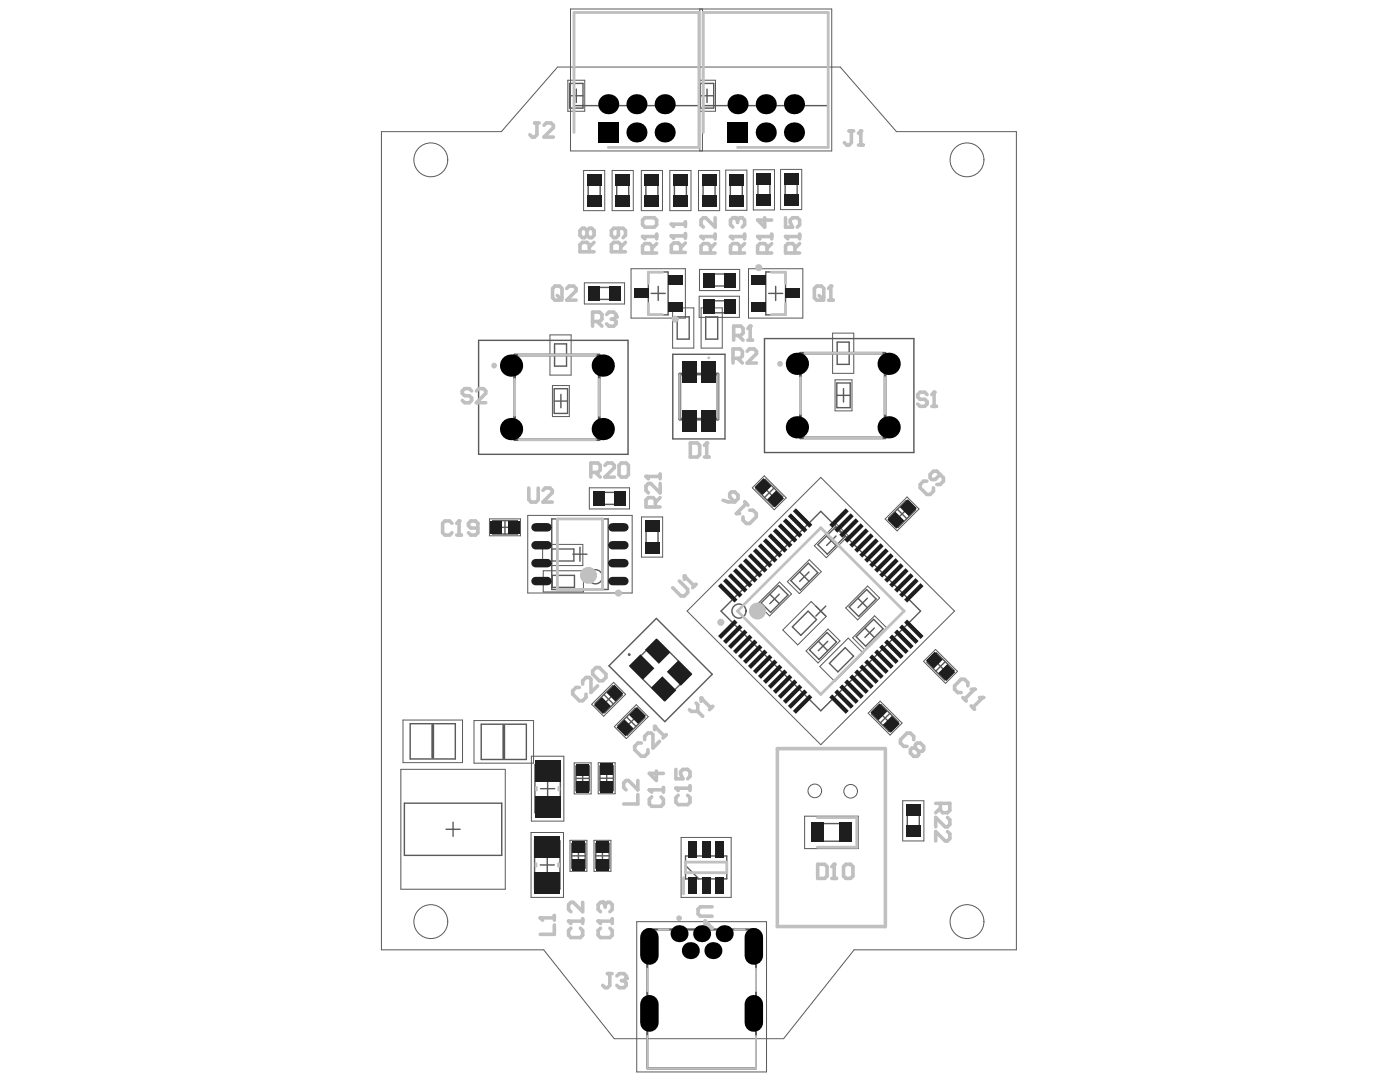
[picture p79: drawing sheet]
<svg xmlns="http://www.w3.org/2000/svg" width="279mm" height="216mm" viewBox="0 0 279 216" stroke-linecap="round" stroke-linejoin="round" font-family="sans-serif">
<g fill="none" stroke="#5a5a5a" stroke-width=".2">
<path d="M113.3 16h3.4v6.2h-3.4zM113.9 1.8h52.1v28.3h-52.1zM139.4 16h3.4v6.2h-3.4zM139.7 1.8v28.3M140.2 1.8v28.3M76.1 26.3h24l11.2-12.9h56.4l11.2 12.9h23.9v163.2h-32.3l-14.1 17.8h-33.8l-14.1-17.8h-32.4zM116.5 34h4.2v8h-4.2zM122.2 34h4.2v8h-4.2zM128 34h4.2v8h-4.2zM133.7 34h4.2v8h-4.2zM139.4 34h4.2v8h-4.2zM144.8 33.9h4.3v8.1h-4.3z"/>
<path d="M150.3 33.9h4.3v8h-4.3zM155.8 33.8h4.2v8h-4.2zM116.6 56.4h8v4.3h-8zM125.9 53.6h10.9v9.9h-10.9zM139.5 59.1h8.1v4.2h-8.1zM139.6 53.8h8v4.2h-8zM149.4 53.6h10.8v9.9h-10.8zM109.8 66.8h4.2v8h-4.2zM110.2 76.9h3.4v6.2h-3.4zM134.2 61.4h4.3v8.1h-4.3zM139.9 61.4h4.2v8.1h-4.2zM166.2 66.5h4.2v8h-4.2z"/>
<path d="M166.7 75.8h3.3v6.2h-3.3zM117.6 97.3h8v4.3h-8zM150.1 97.3l2.4-2.4 4.4 4.4-2.4 2.4zM97.7 103.5h6.2v3.4h-6.2zM105.3 102.8h20.9v15.5h-20.9zM108.3 108.6h8v4.3h-8zM108.4 113.9h8v4.2h-8zM128 103.1h4.2v8.1h-4.2zM157.1 116.1l4.4-4.4 2.4 2.4-4.4 4.3zM162.5 108.9l4.4-4.4 2.4 2.4-4.4 4.4zM176.6 103.6l4.4-4.4 2.4 2.4-4.4 4.3zM137.1 121.9l26.7-26.6 26.7 26.6-26.7 26.7z"/>
<path d="M151.2 120.5l4.4-4.4 2.4 2.4-4.4 4.4zM156.2 125.7l5.7-5.7 3 3-5.7 5.7zM160.9 129.9l4.3-4.4 2.4 2.4-4.3 4.4zM163.6 133l5.7-5.7 3 3-5.7 5.7zM168.8 121.3l4.4-4.4 2.3 2.4-4.3 4.4zM170.2 127.3l4.3-4.4 2.4 2.4-4.3 4.3zM184.3 132l2.4-2.4 4.4 4.4-2.4 2.4zM80 153.5h20.8v23.9h-20.8zM80.4 143.7h11.9v8.5h-11.9zM94.6 143.8h11.9v8.5h-11.9zM106.1 150.9h6.4v12.9h-6.4zM114.6 152.2h3.4v6.2h-3.4z"/>
<path d="M118.1 140.5l4.4-4.3 2.4 2.3-4.4 4.4zM119.4 152.2h3.4v6.2h-3.4zM122.6 145l4.4-4.4 2.4 2.4-4.4 4.4zM173.3 142.3l2.3-2.4 4.4 4.4-2.4 2.4zM180.2 159.8h4.2v8h-4.2zM106 166.1h6.5v13h-6.5zM113.8 167.7h3.3v6.2h-3.3zM118.5 167.7h3.4v6.2h-3.4zM135.9 167.1h10v12h-10zM160.6 162.9h10.7v6.4h-10.7zM127.1 183.9h25.9v30h-25.9zM128.5 199.5h2.2v5.4h-2.2z"/>
<path d="M128.5 186.2h2.2v5.3h-2.2zM149.3 186.2h2.3v5.3h-2.3zM149.3 199.5h2.3v5.4h-2.3z"/>
<circle cx="86" cy="31.9" r="3.4"/>
<circle cx="193" cy="31.9" r="3.4"/>
<circle cx="162.6" cy="157.8" r="1.36"/>
<circle cx="169.8" cy="157.9" r="1.36"/>
<circle cx="86" cy="183.9" r="3.4"/>
<circle cx="193" cy="183.9" r="3.4"/>
</g>
<g fill="none" stroke="#5a5a5a" stroke-width=".28">
<path d="M113.7 19.1h2.6M113.7 16.6h2.6v5h-2.6zM114.6 2.5h24.9v18.6h-24.9zM115 17.8v2.6M139.8 19.1h2.6M139.8 16.6h2.6v5h-2.6zM140.4 2.5h24.9v18.6h-24.9zM141.1 17.8v2.6M117.4 35.8h2.4v4.4h-2.4zM123.1 35.8h2.4v4.4h-2.4zM128.9 35.8h2.4v4.4h-2.4zM134.6 35.8h2.4v4.4h-2.4z"/>
<path d="M140.3 35.8h2.4v4.4h-2.4zM145.8 35.7h2.3v4.5h-2.3zM151.3 35.7h2.4v4.4h-2.4zM156.7 35.6h2.4v4.4h-2.4zM118.4 57.4h4.5v2.3h-4.5zM129.4 54.3h3.9v8.5h-3.9zM130 58.5h2.8M131.4 57.1v2.9M141.4 54.7h4.4v2.4h-4.4zM152.8 54.3h4v8.5h-4zM153.4 58.5h2.8M154.8 57.1v2.9"/>
<path d="M95.5 67.9h29.8v22.8h-29.8zM110.6 77.6h2.7v4.9h-2.7zM110.7 68.6h2.4v4.5h-2.4zM111.9 78.7v2.7M134.3 70.7h10.4v16.9h-10.4zM135.2 63.2h2.3v4.5h-2.3zM140.8 63.2h2.4v4.5h-2.4zM141.3 60h4.5v2.4h-4.5zM152.6 67.6h29.8v22.7h-29.8zM167 78.9h2.7M167 76.4h2.7v4.9h-2.7zM167.1 68.3h2.4v4.4h-2.4z"/>
<path d="M168.3 77.5v2.7M110.6 80h2.7M119.4 98.3h4.4v2.3h-4.4zM150.8 97.5l1.9-1.9 3.5 3.5-1.9 1.9zM152.6 97.4l1.9 1.9M154.5 97.4l-1.9 1.9M98.3 103.9h4.9v2.7h-4.9zM99.4 105.2h2.7M100.8 103.9v2.7M110.1 109.5h4.4v2.4h-4.4zM110.1 103.5h11.3v14.1h-11.3zM110.2 114.8h4.4v2.4h-4.4z"/>
<path d="M114.3 110.6h2.9M115.7 109.2v2.8M128.9 104.9h2.4v4.5h-2.4zM153.6 118.6l1.9 1.9M155.5 118.6l-1.9 1.9M157.8 115.9l3.5-3.5 1.9 1.9-3.5 3.5zM159.6 114.1l1.9 1.9M161.5 114.1l-1.9 1.9M163.2 108.7l3.5-3.5 1.9 1.9-3.5 3.5zM165 107l1.9 1.8M166.9 107l-1.9 1.8M171.2 119.4l1.9 1.9"/>
<path d="M173.1 119.4l-1.9 1.9M177.3 103.4l3.5-3.5 1.9 1.9-3.5 3.4zM179.1 101.6l1.9 1.9M181 101.6l-1.9 1.9M120.5 138.6l1.9 1.9M121.5 132.9l9.5-9.5 11.1 11.1-9.4 9.5zM122.4 138.6l-1.9 1.9M125.8 133l5.3-5.4 6.8 6.8-5.4 5.4zM143.9 121.9l19.9-19.9 19.9 19.9-19.9 19.9zM151.9 120.3l3.5-3.5 1.9 1.9-3.5 3.5zM158.1 125.1l3.2-3.2 1.7 1.7-3.2 3.2zM161.6 129.7l3.4-3.5 1.9 1.9-3.4 3.5z"/>
<path d="M162.8 120.9l2 2M163.3 128l1.9 1.8M164.8 120.9l-2 2M165.2 128l-1.9 1.8M165.5 132.4l3.2-3.2 1.7 1.7-3.2 3.2zM169.5 121.1l3.5-3.5 1.8 1.9-3.4 3.5zM170.9 127.1l3.5-3.5 1.8 1.9-3.4 3.4zM172.6 125.3l1.9 1.9M174.5 125.3l-1.9 1.9M185 132.2l1.9-1.9 3.5 3.5-1.9 1.9zM186.8 132l1.8 1.9M188.6 132l-1.8 1.9"/>
<path d="M81.9 144.4h9v7h-9zM96 144.5h9v7h-9zM106.8 152.6h5v9.6h-5zM107.9 157.4h2.8M109.3 156v2.8M114.9 155.3h2.7M114.9 152.9h2.7v4.9h-2.7zM116.3 154v2.7M118.8 140.3l3.5-3.4 1.9 1.8-3.5 3.5zM119.7 155.3h2.7M119.7 152.8h2.7v5h-2.7zM121.1 154v2.6"/>
<path d="M123.3 144.8l3.5-3.5 1.9 1.9-3.5 3.5zM125 143.1l1.9 1.8M126.9 143.1l-1.9 1.8M174 142.5l1.8-1.9 3.5 3.5-1.9 1.9zM175.7 142.3l1.9 1.9M177.6 142.3l-1.9 1.9M80.7 160.3h19.4v10.4h-19.4zM89 165.5h2.8M90.4 164.1v2.8M106.7 167.8h5.1v9.6h-5.1zM107.8 172.6h2.8M109.2 171.2v2.8"/>
<path d="M114.1 170.8h2.7M114.1 168.3h2.7v4.9h-2.7zM115.4 169.4v2.7M118.9 170.8h2.7M118.9 168.3h2.7v4.9h-2.7zM120.2 169.4v2.7M136.8 170.8h8.2v4.6h-8.2zM136.8 172.7l2.7 2.7M163.1 164.3h5.6v3.6h-5.6zM168.7 166.7l-1.1 1.2M181.1 161.6h2.4v4.4h-2.4z"/>
<circle cx="118.8" cy="115.1" r="1.41"/>
<circle cx="125.6" cy="130.6" r=".14"/>
<circle cx="147.5" cy="121.9" r="1.41"/>
</g>
<path d="M102.7 70.8h16.9v16.9h-16.9zM135.7 74.6h7.6v9h-7.6zM159.7 70.5h16.9v16.9h-16.9zM86.4 144.7v6.5M100.5 144.8v6.5" fill="none" stroke="#5a5a5a" stroke-width=".56"/>
<path d="M129.2 185.5h21.7v27.7h-21.7z" fill="none" stroke="#5a5a5a" stroke-width=".36"/>
<path d="M155.1 149.4h21.6v35.5h-21.6zM121.2 194.3h1M121.7 194.3v2.3l-.5 .5h-.4l-.5-.5M123.1 194.7l.5-.4h.9l.5 .4v.5" fill="none" stroke="#c0c0c0" stroke-width=".71"/>
<g fill="none" stroke="#c0c0c0" stroke-width=".56">
<path d="M114.6 26.4v-23.9h24.9v26.9h-18.1M140.4 26.4v-23.9h24.9v26.9h-18.1M132.2 54.3h-2.8v2.2M154 54.3h2.8v2.2M102.7 75.7v7.2M103.6 70.8h15.2M119.6 75.7v7.2M129.4 60.6v2.2h2.8M156.8 60.6v2.2h-2.8M159.7 75.4v7.1M160.7 70.5h15.2M176.6 75.4v7.1"/>
<path d="M103.6 87.7h15.2M160.7 87.4h15.2M111.2 103.5h9v14.1h-9zM147.2 121.9l16.6-16.6 16.6 16.6-16.6 16.7zM107 157.1v.6M111.5 157.1v.6M107 172.3v.6M111.5 172.3v.6M136.4 175.1v3.3M136.8 172h8.2v2.1h-8.2zM163.1 163.1h7.9v6h-7.9"/>
</g>
<path d="M135.7 74.6v9M143.3 74.6v9" fill="none" stroke="#c0c0c0" stroke-width=".28"/>
<path d="M129.2 193.3v4.5M131.4 185.5h2M146.6 185.5h2M150.9 193.3v4.5M129.2 206.7v6.5h21.7v-6.5" fill="none" stroke="#c0c0c0" stroke-width=".36"/>
<circle cx="125" cy="195.2" r=".36" fill="#c0c0c0"/>
<path d="M94.1 78l-.4-.4h-1l-.4 .4v.5l.4 .5h1l.4 .4v.5l-.4 .5h-1l-.4-.5M95.1 78l.4-.4h1l.4 .4v.5l-1.8 1.9h1.8M127.3 158.5v1.9h-2.8M127.3 155.7v1.9l-1.9-1.9h-.5l-.4 .5v.9l.4 .5M107.8 183.2h2.8M110.6 184.6v1.8h-2.8M110.6 182.7v.9M124 195.7h.5M124.5 195.7l.5 .4v.5l-.5 .5h-.9l-.5-.5M125 195.2l-.5 .5" fill="none" stroke="#c0c0c0" stroke-width=".71"/>
<circle cx="107.8" cy="183.2" r=".36" fill="#c0c0c0"/>
<path d="M163.2 172.5h1.4l.5 .4v1.9l-.5 .5h-1.4zM166 175.3h.9M166.5 172.5v2.8M107.8 183.2l.5 .4" fill="none" stroke="#c0c0c0" stroke-width=".71"/>
<circle cx="166.5" cy="172.5" r=".36" fill="#c0c0c0"/>
<path d="M137.8 88.4h1.4l.4 .5v1.8l-.4 .5h-1.4zM140.6 91.2h.9M141 88.4v2.8M166.5 172.5l-.5 .4M168.3 172.9l.5-.4h1l.4 .4v1.9l-.4 .5h-1l-.5-.5z" fill="none" stroke="#c0c0c0" stroke-width=".71"/>
<circle cx="141" cy="88.4" r=".36" fill="#c0c0c0"/>
<path d="M141 88.4l-.4 .5M148.6 100.2l.7 .6M148.9 100.5l-1.9 2M149.6 101.8h.7l.6 .7v.6l-1.3 1.4h-.7l-.6-.7v-.7" fill="none" stroke="#c0c0c0" stroke-width=".71"/>
<circle cx="147" cy="102.5" r=".36" fill="#c0c0c0"/>
<path d="M144.3 99.8l1 .4h1.3M145.6 98.5l.4-.3h.6l.7 .6v.7l-.7 .7-1-1zM147 102.5h.6M129.6 157.6h2.8M130.1 159l-.5 .5v.9l.5 .5h1.8l.5-.5v-.9l-.5-.5M132.4 157.1v1" fill="none" stroke="#c0c0c0" stroke-width=".71"/>
<circle cx="129.6" cy="157.6" r=".36" fill="#c0c0c0"/>
<path d="M129.6 157.6l.5 .5M131 153.9v1.8l-1.4-1.4h2.8M119.4 183.8h2.8M119.8 185.2l-.4 .5v.9l.4 .5h1.9l.5-.5v-.9l-.5-.5M122.2 183.3v1" fill="none" stroke="#c0c0c0" stroke-width=".71"/>
<circle cx="119.4" cy="183.8" r=".36" fill="#c0c0c0"/>
<path d="M119.4 183.8l.4 .5M120.3 180h-.5l-.4 .5v1l.4 .4" fill="none" stroke="#c0c0c0" stroke-width=".71"/>
<circle cx="120.3" cy="180" r=".36" fill="#c0c0c0"/>
<path d="M139.9 139.3l2 2M137.6 141.6l.3 .3h1.4M138.9 140.3l.4 .3v1.3M139.3 141.9l.9 1M142.2 140.9l-.6 .7M120.3 180l.5 .5M120.8 180.5v.5M120.8 180.5l.4-.5h.5l.5 .5v1l-.5 .4" fill="none" stroke="#c0c0c0" stroke-width=".71"/>
<circle cx="139.9" cy="139.3" r=".36" fill="#c0c0c0"/>
<path d="M105.5 97.4v2.3l.5 .5h.9l.5-.5v-2.3M108.4 97.8l.4-.4h1l.4 .4v.5l-1.8 1.9h1.8M135.6 115.9l1.6 1.7v.7l-.6 .6h-.7l-1.6-1.6M136.6 114.9l2 2M138.9 116.6l-.7 .7M139.9 139.3v.7M139.3 185.2h2.8l-1.4-1.4v1.8M142.1 180.9h-2.3l-.5 .5v1l.5 .4h2.3" fill="none" stroke="#c0c0c0" stroke-width=".71"/>
<circle cx="136.6" cy="114.9" r=".36" fill="#c0c0c0"/>
<path d="M128.9 95.1h2.8M131.7 96.5v1.9l-1.8-1.9h-.5l-.5 .4v1l.5 .5M131.7 99.3l-.9 .9M131.7 94.6v.9M130.8 101.2v-1.4l-.5-.5h-.9l-.5 .5v1.4h2.8M136.6 114.9v.7M186.7 160.3h2.9v1.4l-.5 .5h-.9l-.5-.5v-1.4M187.7 161.2l-1 1M189.1 163.1l.5 .5v.9l-.5 .5h-.5l-1.9-1.9v1.9M189.1 165.9l.5 .5v.9l-.5 .5h-.5l-1.9-1.9v1.9" fill="none" stroke="#c0c0c0" stroke-width=".71"/>
<circle cx="128.9" cy="95.1" r=".36" fill="#c0c0c0"/>
<path d="M156.8 47.2h2.8M158.6 50.5v-1.4l-.4-.5h-1l-.4 .5v1.4h2.8M159.6 48.6l-1 .9M159.6 46.7v1M117.9 94.3h1.4l.5-.5v-.9l-.5-.5h-1.4v2.8M118.8 94.3l1 .9M120.7 92.9l.5-.5h.9l.5 .5v.4l-1.9 1.9h1.9M123.5 92.9l.5-.5h.9l.5 .5v1.8l-.5 .5h-.9l-.5-.5zM128.9 95.1l.5 .4" fill="none" stroke="#c0c0c0" stroke-width=".71"/>
<circle cx="156.8" cy="47.2" r=".36" fill="#c0c0c0"/>
<path d="M151.2 47.2h2.8M153.1 50.5v-1.4l-.5-.5h-.9l-.5 .5v1.4h2.8M154 48.6l-.9 .9M154 46.7v1M156.8 47.2l.4 .5M156.8 43.4v1.9h1.4l-.5-.9v-.5l.5-.5h.9l.5 .5v1l-.5 .4" fill="none" stroke="#c0c0c0" stroke-width=".71"/>
<circle cx="151.2" cy="47.2" r=".36" fill="#c0c0c0"/>
<path d="M145.8 47.2h2.8M147.7 50.5v-1.4l-.5-.5h-.9l-.5 .5v1.4h2.8M148.6 48.6l-.9 .9M148.6 46.7v1M151.2 47.2l.5 .5M152.6 43.4v1.9l-1.4-1.4h2.8" fill="none" stroke="#c0c0c0" stroke-width=".71"/>
<circle cx="145.8" cy="47.2" r=".36" fill="#c0c0c0"/>
<path d="M145.8 47.2l.5 .5M146.7 43.4h-.4l-.5 .5v1l.5 .4" fill="none" stroke="#c0c0c0" stroke-width=".71"/>
<circle cx="146.7" cy="43.4" r=".36" fill="#c0c0c0"/>
<path d="M139.9 47.2h2.8M141.8 50.5v-1.4l-.5-.5h-.9l-.5 .5v1.4h2.8M142.7 48.6l-.9 .9M142.7 46.7v1M146.7 43.4l.5 .5M147.2 43.9v.5M147.2 43.9l.5-.5h.4l.5 .5v1l-.5 .4" fill="none" stroke="#c0c0c0" stroke-width=".71"/>
<circle cx="139.9" cy="47.2" r=".36" fill="#c0c0c0"/>
<path d="M134 47.1h2.8M135.8 50.4v-1.4l-.4-.5h-1l-.4 .5v1.4h2.8M136.8 48.5l-1 .9M136.8 46.6v.9M139.9 47.2l.5 .5M142.7 43.4v1.9l-1.9-1.9h-.4l-.5 .5v1l.5 .4" fill="none" stroke="#c0c0c0" stroke-width=".71"/>
<circle cx="134" cy="47.1" r=".36" fill="#c0c0c0"/>
<path d="M134 47.1l.4 .4M134 44.7h2.8M136.8 44.3v.9" fill="none" stroke="#c0c0c0" stroke-width=".71"/>
<circle cx="134" cy="44.7" r=".36" fill="#c0c0c0"/>
<path d="M128.2 47.2h2.9M130.1 50.5v-1.4l-.5-.5h-.9l-.5 .5v1.4h2.9M131.1 48.6l-1 .9M131.1 46.7v1M134 44.7l.4 .5" fill="none" stroke="#c0c0c0" stroke-width=".71"/>
<circle cx="128.2" cy="47.2" r=".36" fill="#c0c0c0"/>
<g fill="none" stroke="#c0c0c0" stroke-width=".71">
<path d="M117.2 46l-.5-.5h-.5l-.5 .5v1l.5 .4h.5l.5-.4M117.2 46l.4-.5h.5l.5 .5v1l-.5 .4h-.5l-.4-.4M117.2 46v1M117.6 50.2v-1.4l-.4-.4h-1l-.5 .4v1.4h2.9M118.6 48.4l-1 .9M123.4 45.5v1.5l-.5 .4h-.4l-.5-.4v-1l.5-.5h1.9l.4 .5v1l-.4 .4M123.9 50.2v-1.4l-.5-.4h-.9l-.5 .4v1.4h2.8M124.8 48.4l-.9 .9M128.2 47.2l.5 .5M128.2 43.9l.5-.5h1.9l.5 .5v1l-.5 .4h-1.9l-.5-.4zM118.3 64.2h1.4l.4-.5v-1l-.4-.4h-1.4v2.8M119.2 64.2l.9 .9"/>
<path d="M121.1 62.7l.4-.4h1l.4 .4v.5"/>
</g>
<circle cx="122.9" cy="63.2" r=".36" fill="#c0c0c0"/>
<path d="M122 63.7h.5M122.5 63.7l.4 .5v.4l-.4 .5h-1l-.4-.5M122.9 63.2l-.4 .5M146.3 71.5h1.4l.5-.5v-.9l-.5-.5h-1.4v2.8M146.4 66.9h1.4l.5-.4v-1l-.5-.4h-1.4v2.8M147.2 71.5l1 .9M147.4 66.9l.9 1M149.1 70.1l.5-.5h.9l.5 .5v.5l-1.9 1.8h1.9M149.2 67.9h1M149.7 65.1v2.8" fill="none" stroke="#c0c0c0" stroke-width=".71"/>
<circle cx="149.7" cy="65.1" r=".36" fill="#c0c0c0"/>
<path d="M110.3 57.6l.4-.5h1l.5 .5v1.8l-.5 .5h-1l-.4-.5zM111.2 59l1 .9M113.1 57.6l.5-.5h.9l.5 .5v.4l-1.9 1.9h1.9M162.5 57.6l.5-.5h.9l.5 .5v1.8l-.5 .5h-.9l-.5-.5zM163.5 59l.9 .9M165.3 59.9h1M165.8 57.1v2.8M149.7 65.1l-.5 .4" fill="none" stroke="#c0c0c0" stroke-width=".71"/>
<circle cx="165.8" cy="57.1" r=".36" fill="#c0c0c0"/>
<path d="M165.8 57.1l-.5 .5M185 78.7l-.5-.4h-.9l-.5 .4v.5l.5 .5h.9l.5 .4v.5l-.5 .5h-.9l-.5-.5M186.4 78.3v2.8M186 81.1h.9" fill="none" stroke="#c0c0c0" stroke-width=".71"/>
<circle cx="186.4" cy="78.3" r=".36" fill="#c0c0c0"/>
<path d="M106.7 24.5h.9M107.2 24.5v2.4l-.5 .5h-.5l-.5-.5M108.6 25l.4-.5h1l.4 .5v.5l-1.8 1.9h1.8M169.4 26.1h1M169.9 26.1v2.4l-.5 .4h-.4l-.5-.4M171.3 28.9h1M171.8 26.1v2.8M186.4 78.3l-.4 .4" fill="none" stroke="#c0c0c0" stroke-width=".71"/>
<circle cx="171.8" cy="26.1" r=".36" fill="#c0c0c0"/>
<path d="M171.8 26.1l-.5 .5M128 148.3h-.7l-.6 .6v.7l1.3 1.3h.6l.7-.7v-.6M128.6 147.6v-.7l.7-.6h.7l.3 .3v2.7l1.3-1.4M130.6 144.9l2 2M133 146.6l-.7 .7" fill="none" stroke="#c0c0c0" stroke-width=".71"/>
<circle cx="130.6" cy="144.9" r=".36" fill="#c0c0c0"/>
<path d="M90.2 104.4l-.5-.4h-.9l-.5 .4v1.9l.5 .5h.9l.5-.5M91.1 106.8h1M91.6 104v2.8M115.6 137.2h-.6l-.7 .6v.7l1.3 1.3h.7l.6-.6v-.7M116.3 136.5v-.7l.6-.6h.7l.3 .3v2.7l1.4-1.4M118.3 133.9l.6-.7h.7l1.3 1.3v.7l-.6 .6h-.7l-1.3-1.3zM130.6 144.9v.7" fill="none" stroke="#c0c0c0" stroke-width=".71"/>
<circle cx="91.6" cy="104" r=".36" fill="#c0c0c0"/>
<path d="M91.6 104l-.5 .4M95.4 105.4h-1.4l-.5-.5v-.5l.5-.4h.9l.5 .4v1.9l-.5 .5h-.9l-.5-.5M134.9 157.3h2.8M135.4 158.7l-.5 .5v.9l.5 .5h1.8l.5-.5v-.9l-.5-.5M137.7 156.8v.9" fill="none" stroke="#c0c0c0" stroke-width=".71"/>
<circle cx="134.9" cy="157.3" r=".36" fill="#c0c0c0"/>
<path d="M134.9 157.3l.5 .4M134.9 153.5v1.9h1.4l-.5-.9v-.5l.5-.5h.9l.5 .5v.9l-.5 .5M113.5 183.8h2.8M113.9 185.2l-.4 .5v.9l.4 .5h1.9l.5-.5v-.9l-.5-.5M116.3 183.3v1" fill="none" stroke="#c0c0c0" stroke-width=".71"/>
<circle cx="113.5" cy="183.8" r=".36" fill="#c0c0c0"/>
<path d="M192.2 139.2l.6 .6M193.2 136.9v-.7l-.7-.7h-.7l-1.3 1.4v.6l.7 .7h.6M194.5 137.5l-2 2M113.5 183.8l.4 .5M116.3 180v1.9l-1.9-1.9h-.5l-.4 .5v1l.4 .4" fill="none" stroke="#c0c0c0" stroke-width=".71"/>
<circle cx="194.5" cy="137.5" r=".36" fill="#c0c0c0"/>
<path d="M193.8 137.5h.7M196.1 139.2l-2 2M193.8 140.8l.7 .7" fill="none" stroke="#c0c0c0" stroke-width=".71"/>
<circle cx="196.1" cy="139.2" r=".36" fill="#c0c0c0"/>
<path d="M185 96h-.7l-.7 .7v.6l1.4 1.4h.6l.7-.7v-.7M187.6 94.7l-1 1h-.6l-.4-.4v-.6l.7-.7h.7l1.3 1.3v.7l-.7 .7h-.6M195.5 139.2h.6M182.4 147.6v-.7l-.7-.6h-.7l-1.3 1.3v.7l.7 .6h.6M182.7 149.3v-.7l.3-.3h.7l.6 .6v.7l-.3 .3h-.7M182.7 149.3h-.7l-.3 .3v.7l.7 .6h.6l.3-.3v-.7M182.7 149.3l.6 .6" fill="none" stroke="#c0c0c0" stroke-width=".71"/>
<g fill="none" stroke="#c0c0c0" stroke-width="1.7">
<circle cx="117.4" cy="114.8" r=".84"/>
<circle cx="151.2" cy="121.9" r=".84"/>
</g>
<g fill="none" stroke="#c0c0c0" stroke-width=".7">
<circle cx="151.4" cy="53.4" r=".35"/>
<circle cx="134.7" cy="63.7" r=".35"/>
<circle cx="123.4" cy="118.3" r=".35"/>
<circle cx="143.8" cy="124.2" r=".35"/>
</g>
<circle cx="141.5" cy="71.4" r=".14" fill="none" stroke="#c0c0c0" stroke-width=".28"/>
<g fill="none" stroke="#c0c0c0" stroke-width=".56">
<circle cx="98.6" cy="72.9" r=".28"/>
<circle cx="155.7" cy="72.6" r=".28"/>
<circle cx="135.5" cy="183.2" r=".28"/>
</g>
<path d="M129.6 187v3.7M150.4 187v3.7M129.6 200.4v3.7M150.4 200.4v3.7" fill="none" stroke="#000" stroke-width="3.7"/>
<g fill="#000">
<circle cx="121.4" cy="20.8" r="2"/>
<circle cx="127" cy="26.4" r="2"/>
<circle cx="127" cy="20.8" r="2"/>
<circle cx="132.7" cy="20.8" r="2"/>
<circle cx="132.7" cy="26.4" r="2"/>
<circle cx="147.2" cy="20.8" r="2"/>
<circle cx="152.8" cy="26.4" r="2"/>
<circle cx="152.8" cy="20.8" r="2"/>
<circle cx="158.5" cy="26.4" r="2"/>
<circle cx="158.5" cy="20.8" r="2"/>
<circle cx="102" cy="72.9" r="2.22"/>
<circle cx="120.3" cy="72.9" r="2.22"/>
<circle cx="159" cy="72.6" r="2.22"/>
<circle cx="177.3" cy="72.6" r="2.22"/>
<circle cx="102" cy="85.6" r="2.22"/>
<circle cx="120.3" cy="85.6" r="2.22"/>
<circle cx="159" cy="85.3" r="2.22"/>
<circle cx="177.3" cy="85.3" r="2.22"/>
<circle cx="135.5" cy="186.3" r="1.7"/>
<circle cx="137.8" cy="189.7" r="1.7"/>
<circle cx="140" cy="186.3" r="1.7"/>
<circle cx="142.3" cy="189.7" r="1.7"/>
<circle cx="144.5" cy="186.3" r="1.7"/>
</g>
<g fill="#000">
<path d="M119.4 24.4h4v4h-4z" fill-rule="evenodd"/>
<path d="M145.2 24.4h4v4h-4z" fill-rule="evenodd"/>
</g>
<g fill="#1e1e1e">
<path d="M143.9 116.4l3.3 3.2-.6 .6-3.3-3.2z" fill-rule="evenodd"/>
<path d="M144.3 116l.6-.6 3.3 3.2-.6 .6z" fill-rule="evenodd"/>
<path d="M145.3 115l.6-.6 3.3 3.3-.6 .5z" fill-rule="evenodd"/>
<path d="M146.3 114l.6-.6 3.3 3.3-.6 .6z" fill-rule="evenodd"/>
<path d="M147.3 113l.6-.6 3.3 3.3-.6 .6z" fill-rule="evenodd"/>
<path d="M148.3 112l.6-.6 3.3 3.3-.6 .6z" fill-rule="evenodd"/>
<path d="M149.3 111l.6-.6 3.3 3.3-.6 .6z" fill-rule="evenodd"/>
<path d="M150.3 110l.6-.6 3.3 3.3-.6 .6z" fill-rule="evenodd"/>
<path d="M151.3 109l.6-.6 3.2 3.3-.5 .6z" fill-rule="evenodd"/>
<path d="M152.3 108l.6-.6 3.2 3.3-.6 .6z" fill-rule="evenodd"/>
<path d="M153.3 107l.6-.6 3.2 3.3-.6 .6z" fill-rule="evenodd"/>
<path d="M154.8 105.4l3.3 3.3-.6 .6-3.2-3.3z" fill-rule="evenodd"/>
<path d="M155.8 104.4l3.3 3.3-.6 .6-3.3-3.3z" fill-rule="evenodd"/>
<path d="M156.8 103.4l3.3 3.3-.6 .6-3.3-3.3z" fill-rule="evenodd"/>
<path d="M157.8 102.4l3.3 3.3-.6 .6-3.3-3.3z" fill-rule="evenodd"/>
<path d="M158.8 101.4l3.3 3.3-.6 .6-3.3-3.3z" fill-rule="evenodd"/>
<path d="M165.5 104.7l3.3-3.3 .6 .6-3.3 3.3z" fill-rule="evenodd"/>
<path d="M166.5 105.7l3.3-3.3 .6 .6-3.3 3.3z" fill-rule="evenodd"/>
<path d="M167.5 106.7l3.3-3.3 .6 .6-3.3 3.3z" fill-rule="evenodd"/>
<path d="M168.5 107.7l3.3-3.3 .6 .6-3.3 3.3z" fill-rule="evenodd"/>
<path d="M169.5 108.7l3.3-3.3 .6 .6-3.3 3.3z" fill-rule="evenodd"/>
<path d="M170.5 109.7l3.3-3.3 .6 .6-3.3 3.3z" fill-rule="evenodd"/>
<path d="M171.5 110.7l3.3-3.3 .6 .6-3.3 3.3z" fill-rule="evenodd"/>
<path d="M172.5 111.7l3.3-3.3 .6 .6-3.3 3.3z" fill-rule="evenodd"/>
<path d="M173.5 112.7l3.3-3.3 .6 .6-3.3 3.3z" fill-rule="evenodd"/>
<path d="M174.5 113.7l3.2-3.3 .6 .6-3.2 3.3z" fill-rule="evenodd"/>
<path d="M175.5 114.7l3.2-3.3 .6 .6-3.2 3.3z" fill-rule="evenodd"/>
<path d="M176.5 115.7l3.2-3.3 .6 .6-3.2 3.3z" fill-rule="evenodd"/>
<path d="M177.4 116.7l3.3-3.3 .6 .6-3.3 3.3z" fill-rule="evenodd"/>
<path d="M178.4 117.7l3.3-3.3 .6 .6-3.3 3.3z" fill-rule="evenodd"/>
<path d="M179.4 118.6l3.3-3.2 .6 .6-3.3 3.2z" fill-rule="evenodd"/>
<path d="M180.4 119.6l3.3-3.2 .6 .6-3.3 3.2z" fill-rule="evenodd"/>
<path d="M180.4 124.2l.6-.6 3.3 3.3-.6 .6z" fill-rule="evenodd"/>
<path d="M179.4 125.2l.6-.6 3.3 3.3-.6 .6z" fill-rule="evenodd"/>
<path d="M178.4 126.2l.6-.6 3.3 3.3-.6 .6z" fill-rule="evenodd"/>
<path d="M177.4 127.2l.6-.6 3.3 3.3-.6 .6z" fill-rule="evenodd"/>
<path d="M176.5 128.2l.6-.6 3.2 3.3-.6 .6z" fill-rule="evenodd"/>
<path d="M175.5 129.2l.6-.6 3.2 3.3-.6 .6z" fill-rule="evenodd"/>
<path d="M174.5 130.2l.6-.6 3.2 3.3-.6 .6z" fill-rule="evenodd"/>
<path d="M174.1 130.6l3.3 3.3-.6 .6-3.3-3.3z" fill-rule="evenodd"/>
<path d="M172.5 132.2l.6-.6 3.3 3.3-.6 .6z" fill-rule="evenodd"/>
<path d="M171.5 133.2l.6-.6 3.3 3.3-.6 .6z" fill-rule="evenodd"/>
<path d="M171.1 133.6l3.3 3.3-.6 .6-3.3-3.3z" fill-rule="evenodd"/>
<path d="M170.1 134.6l3.3 3.3-.6 .6-3.3-3.3z" fill-rule="evenodd"/>
<path d="M169.1 135.6l3.3 3.3-.6 .5-3.3-3.2z" fill-rule="evenodd"/>
<path d="M168.1 136.6l3.3 3.2-.6 .6-3.3-3.2z" fill-rule="evenodd"/>
<path d="M167.1 137.6l3.3 3.2-.6 .6-3.3-3.2z" fill-rule="evenodd"/>
<path d="M166.1 138.6l3.3 3.2-.6 .6-3.3-3.3z" fill-rule="evenodd"/>
<path d="M158.2 141.8l3.3-3.2 .6 .5-3.3 3.3z" fill-rule="evenodd"/>
<path d="M157.2 140.8l3.3-3.2 .6 .6-3.3 3.2z" fill-rule="evenodd"/>
<path d="M156.2 139.8l3.3-3.2 .6 .6-3.3 3.2z" fill-rule="evenodd"/>
<path d="M155.2 138.9l3.3-3.3 .6 .6-3.3 3.2z" fill-rule="evenodd"/>
<path d="M154.3 137.9l3.2-3.3 .6 .6-3.3 3.3z" fill-rule="evenodd"/>
<path d="M153.3 136.9l3.2-3.3 .6 .6-3.2 3.3z" fill-rule="evenodd"/>
<path d="M152.3 135.9l3.2-3.3 .6 .6-3.2 3.3z" fill-rule="evenodd"/>
<path d="M151.3 134.9l3.3-3.3 .5 .6-3.2 3.3z" fill-rule="evenodd"/>
<path d="M150.3 133.9l3.3-3.3 .6 .6-3.3 3.3z" fill-rule="evenodd"/>
<path d="M149.3 132.9l3.3-3.3 .6 .6-3.3 3.3z" fill-rule="evenodd"/>
<path d="M148.3 131.9l3.3-3.3 .6 .6-3.3 3.3z" fill-rule="evenodd"/>
<path d="M147.3 130.9l3.3-3.3 .6 .6-3.3 3.3z" fill-rule="evenodd"/>
<path d="M146.3 129.9l3.3-3.3 .6 .6-3.3 3.3z" fill-rule="evenodd"/>
<path d="M145.3 128.9l3.3-3.3 .6 .6-3.3 3.3z" fill-rule="evenodd"/>
<path d="M144.3 127.9l3.3-3.3 .6 .6-3.3 3.3z" fill-rule="evenodd"/>
<path d="M143.3 126.9l3.3-3.3 .6 .6-3.3 3.3z" fill-rule="evenodd"/>
<path d="M145.5 34.6h2.9v2.4h-2.9z" fill-rule="evenodd"/>
<path d="M145.5 38.9h2.9v2.4h-2.9z" fill-rule="evenodd"/>
<path d="M151 34.6h2.9v2.4h-2.9z" fill-rule="evenodd"/>
<path d="M151 38.8h2.9v2.4h-2.9z" fill-rule="evenodd"/>
<path d="M144.5 54.5h2.4v2.8h-2.4z" fill-rule="evenodd"/>
<path d="M140.3 54.5h2.4v2.8h-2.4z" fill-rule="evenodd"/>
<path d="M117.3 57.1h2.4v2.9h-2.4z" fill-rule="evenodd"/>
<path d="M121.5 57.1h2.4v2.9h-2.4z" fill-rule="evenodd"/>
<path d="M140.2 59.8h2.4v2.8h-2.4z" fill-rule="evenodd"/>
<path d="M144.5 59.8h2.4v2.8h-2.4z" fill-rule="evenodd"/>
<path d="M136.1 82h2.8v4.2h-2.8z" fill-rule="evenodd"/>
<path d="M140 82h2.9v4.2h-2.9z" fill-rule="evenodd"/>
<path d="M136.1 72.1h2.8v4.2h-2.8z" fill-rule="evenodd"/>
<path d="M140 72.1h2.9v4.2h-2.9z" fill-rule="evenodd"/>
<path d="M126.6 57.6h2.8v1.9h-2.8z" fill-rule="evenodd"/>
<path d="M133.3 55h2.8v1.8h-2.8z" fill-rule="evenodd"/>
<path d="M133.3 60.3h2.8v1.8h-2.8z" fill-rule="evenodd"/>
<path d="M156.8 57.6h2.8v1.9h-2.8z" fill-rule="evenodd"/>
<path d="M150 60.3h2.8v1.8h-2.8z" fill-rule="evenodd"/>
<path d="M150 55h2.8v1.8h-2.8z" fill-rule="evenodd"/>
<path d="M150.6 97.2l1.8-1.8 1.6 1.6-1.8 1.8z" fill-rule="evenodd"/>
<path d="M153.1 99.7l1.8-1.8 1.6 1.6-1.8 1.8z" fill-rule="evenodd"/>
<path d="M118.3 98h2.4v2.9h-2.4z" fill-rule="evenodd"/>
<path d="M122.5 98h2.4v2.9h-2.4z" fill-rule="evenodd"/>
<path d="M128.7 103.9h2.8v2.3h-2.8z" fill-rule="evenodd"/>
<path d="M128.7 108.1h2.8v2.4h-2.8z" fill-rule="evenodd"/>
</g>
<path d="M106.9 115.9h2.4M106.9 112.4h2.4M106.9 108.8h2.4M106.9 105.2h2.4M122.2 115.9h2.4M122.2 112.4h2.4M122.2 108.8h2.4M122.2 105.2h2.4" fill="none" stroke="#1e1e1e" stroke-width="1.7"/>
<g fill="#1e1e1e">
<path d="M119 171.4h2.5v2.3h-2.5z" fill-rule="evenodd"/>
<path d="M119 167.9h2.5v2.2h-2.5z" fill-rule="evenodd"/>
<path d="M115 156h2.6v2.2h-2.6z" fill-rule="evenodd"/>
<path d="M115 152.4h2.6v2.3h-2.6z" fill-rule="evenodd"/>
<path d="M125.5 142.7l1.6-1.6 1.8 1.8-1.6 1.5z" fill-rule="evenodd"/>
<path d="M123 145.1l1.6-1.5 1.8 1.7-1.6 1.6z" fill-rule="evenodd"/>
<path d="M180.9 164.7h2.8v2.4h-2.8z" fill-rule="evenodd"/>
<path d="M180.9 160.5h2.8v2.4h-2.8z" fill-rule="evenodd"/>
<path d="M167.5 164.1h2.5v4h-2.5z" fill-rule="evenodd"/>
<path d="M161.8 164.1h2.6v4h-2.6z" fill-rule="evenodd"/>
<path d="M119.8 152.4h2.5v2.3h-2.5z" fill-rule="evenodd"/>
<path d="M119.8 155.9h2.5v2.3h-2.5z" fill-rule="evenodd"/>
<path d="M114.2 167.9h2.5v2.2h-2.5z" fill-rule="evenodd"/>
<path d="M114.2 171.4h2.5v2.3h-2.5z" fill-rule="evenodd"/>
<path d="M106.8 158.8h5v4.3h-5z" fill-rule="evenodd"/>
<path d="M106.8 151.6h5v4.4h-5z" fill-rule="evenodd"/>
<path d="M128.7 129.7l2.3-2.3 2.8 2.8-2.3 2.3z" fill-rule="evenodd"/>
<path d="M133.1 134l2.3-2.2 2.8 2.7-2.3 2.3z" fill-rule="evenodd"/>
<path d="M129.9 137.2l2.3-2.3 2.8 2.8-2.3 2.3z" fill-rule="evenodd"/>
<path d="M125.5 132.9l2.3-2.3 2.8 2.8-2.3 2.2z" fill-rule="evenodd"/>
<path d="M121 138.2l1.6-1.6 1.8 1.8-1.6 1.6z" fill-rule="evenodd"/>
<path d="M118.5 140.7l1.6-1.6 1.8 1.8-1.6 1.6z" fill-rule="evenodd"/>
<path d="M106.7 174h5.1v4.4h-5.1z" fill-rule="evenodd"/>
<path d="M106.7 166.8h5.1v4.4h-5.1z" fill-rule="evenodd"/>
<path d="M186.6 130l1.6 1.6-1.8 1.8-1.6-1.6z" fill-rule="evenodd"/>
<path d="M187.3 134.3l1.7-1.8 1.6 1.6-1.8 1.8z" fill-rule="evenodd"/>
<path d="M173.7 142.1l1.8-1.7 1.6 1.5-1.8 1.8z" fill-rule="evenodd"/>
<path d="M176.2 144.6l1.8-1.8 1.6 1.6-1.8 1.8z" fill-rule="evenodd"/>
<path d="M101.4 104h2.3v2.5h-2.3z" fill-rule="evenodd"/>
<path d="M97.9 104h2.2v2.5h-2.2z" fill-rule="evenodd"/>
<path d="M177.1 103.7l1.6-1.6 1.8 1.8-1.6 1.6z" fill-rule="evenodd"/>
<path d="M179.6 101.2l1.6-1.6 1.8 1.8-1.6 1.6z" fill-rule="evenodd"/>
<path d="M134.4 34.7h2.8v2.4h-2.8z" fill-rule="evenodd"/>
<path d="M134.4 38.9h2.8v2.4h-2.8z" fill-rule="evenodd"/>
<path d="M122.9 34.7h2.8v2.4h-2.8z" fill-rule="evenodd"/>
<path d="M122.9 38.9h2.8v2.4h-2.8z" fill-rule="evenodd"/>
<path d="M128.7 34.7h2.8v2.4h-2.8z" fill-rule="evenodd"/>
<path d="M128.7 38.9h2.8v2.4h-2.8z" fill-rule="evenodd"/>
<path d="M140.1 34.7h2.8v2.4h-2.8z" fill-rule="evenodd"/>
<path d="M140.1 38.9h2.8v2.4h-2.8z" fill-rule="evenodd"/>
<path d="M156.5 34.5h2.8v2.4h-2.8z" fill-rule="evenodd"/>
<path d="M156.5 38.7h2.8v2.4h-2.8z" fill-rule="evenodd"/>
<path d="M117.2 34.7h2.8v2.4h-2.8z" fill-rule="evenodd"/>
<path d="M117.2 38.9h2.8v2.4h-2.8z" fill-rule="evenodd"/>
<path d="M137.4 175.1h1.7v3.3h-1.7z" fill-rule="evenodd"/>
<path d="M140.1 175.1h1.7v3.3h-1.7z" fill-rule="evenodd"/>
<path d="M142.8 175.1h1.6v3.3h-1.6z" fill-rule="evenodd"/>
<path d="M142.8 167.8h1.6v3.2h-1.6z" fill-rule="evenodd"/>
<path d="M140.1 167.8h1.7v3.2h-1.7z" fill-rule="evenodd"/>
<path d="M137.4 167.8h1.7v3.2h-1.7z" fill-rule="evenodd"/>
</g>
</svg>
